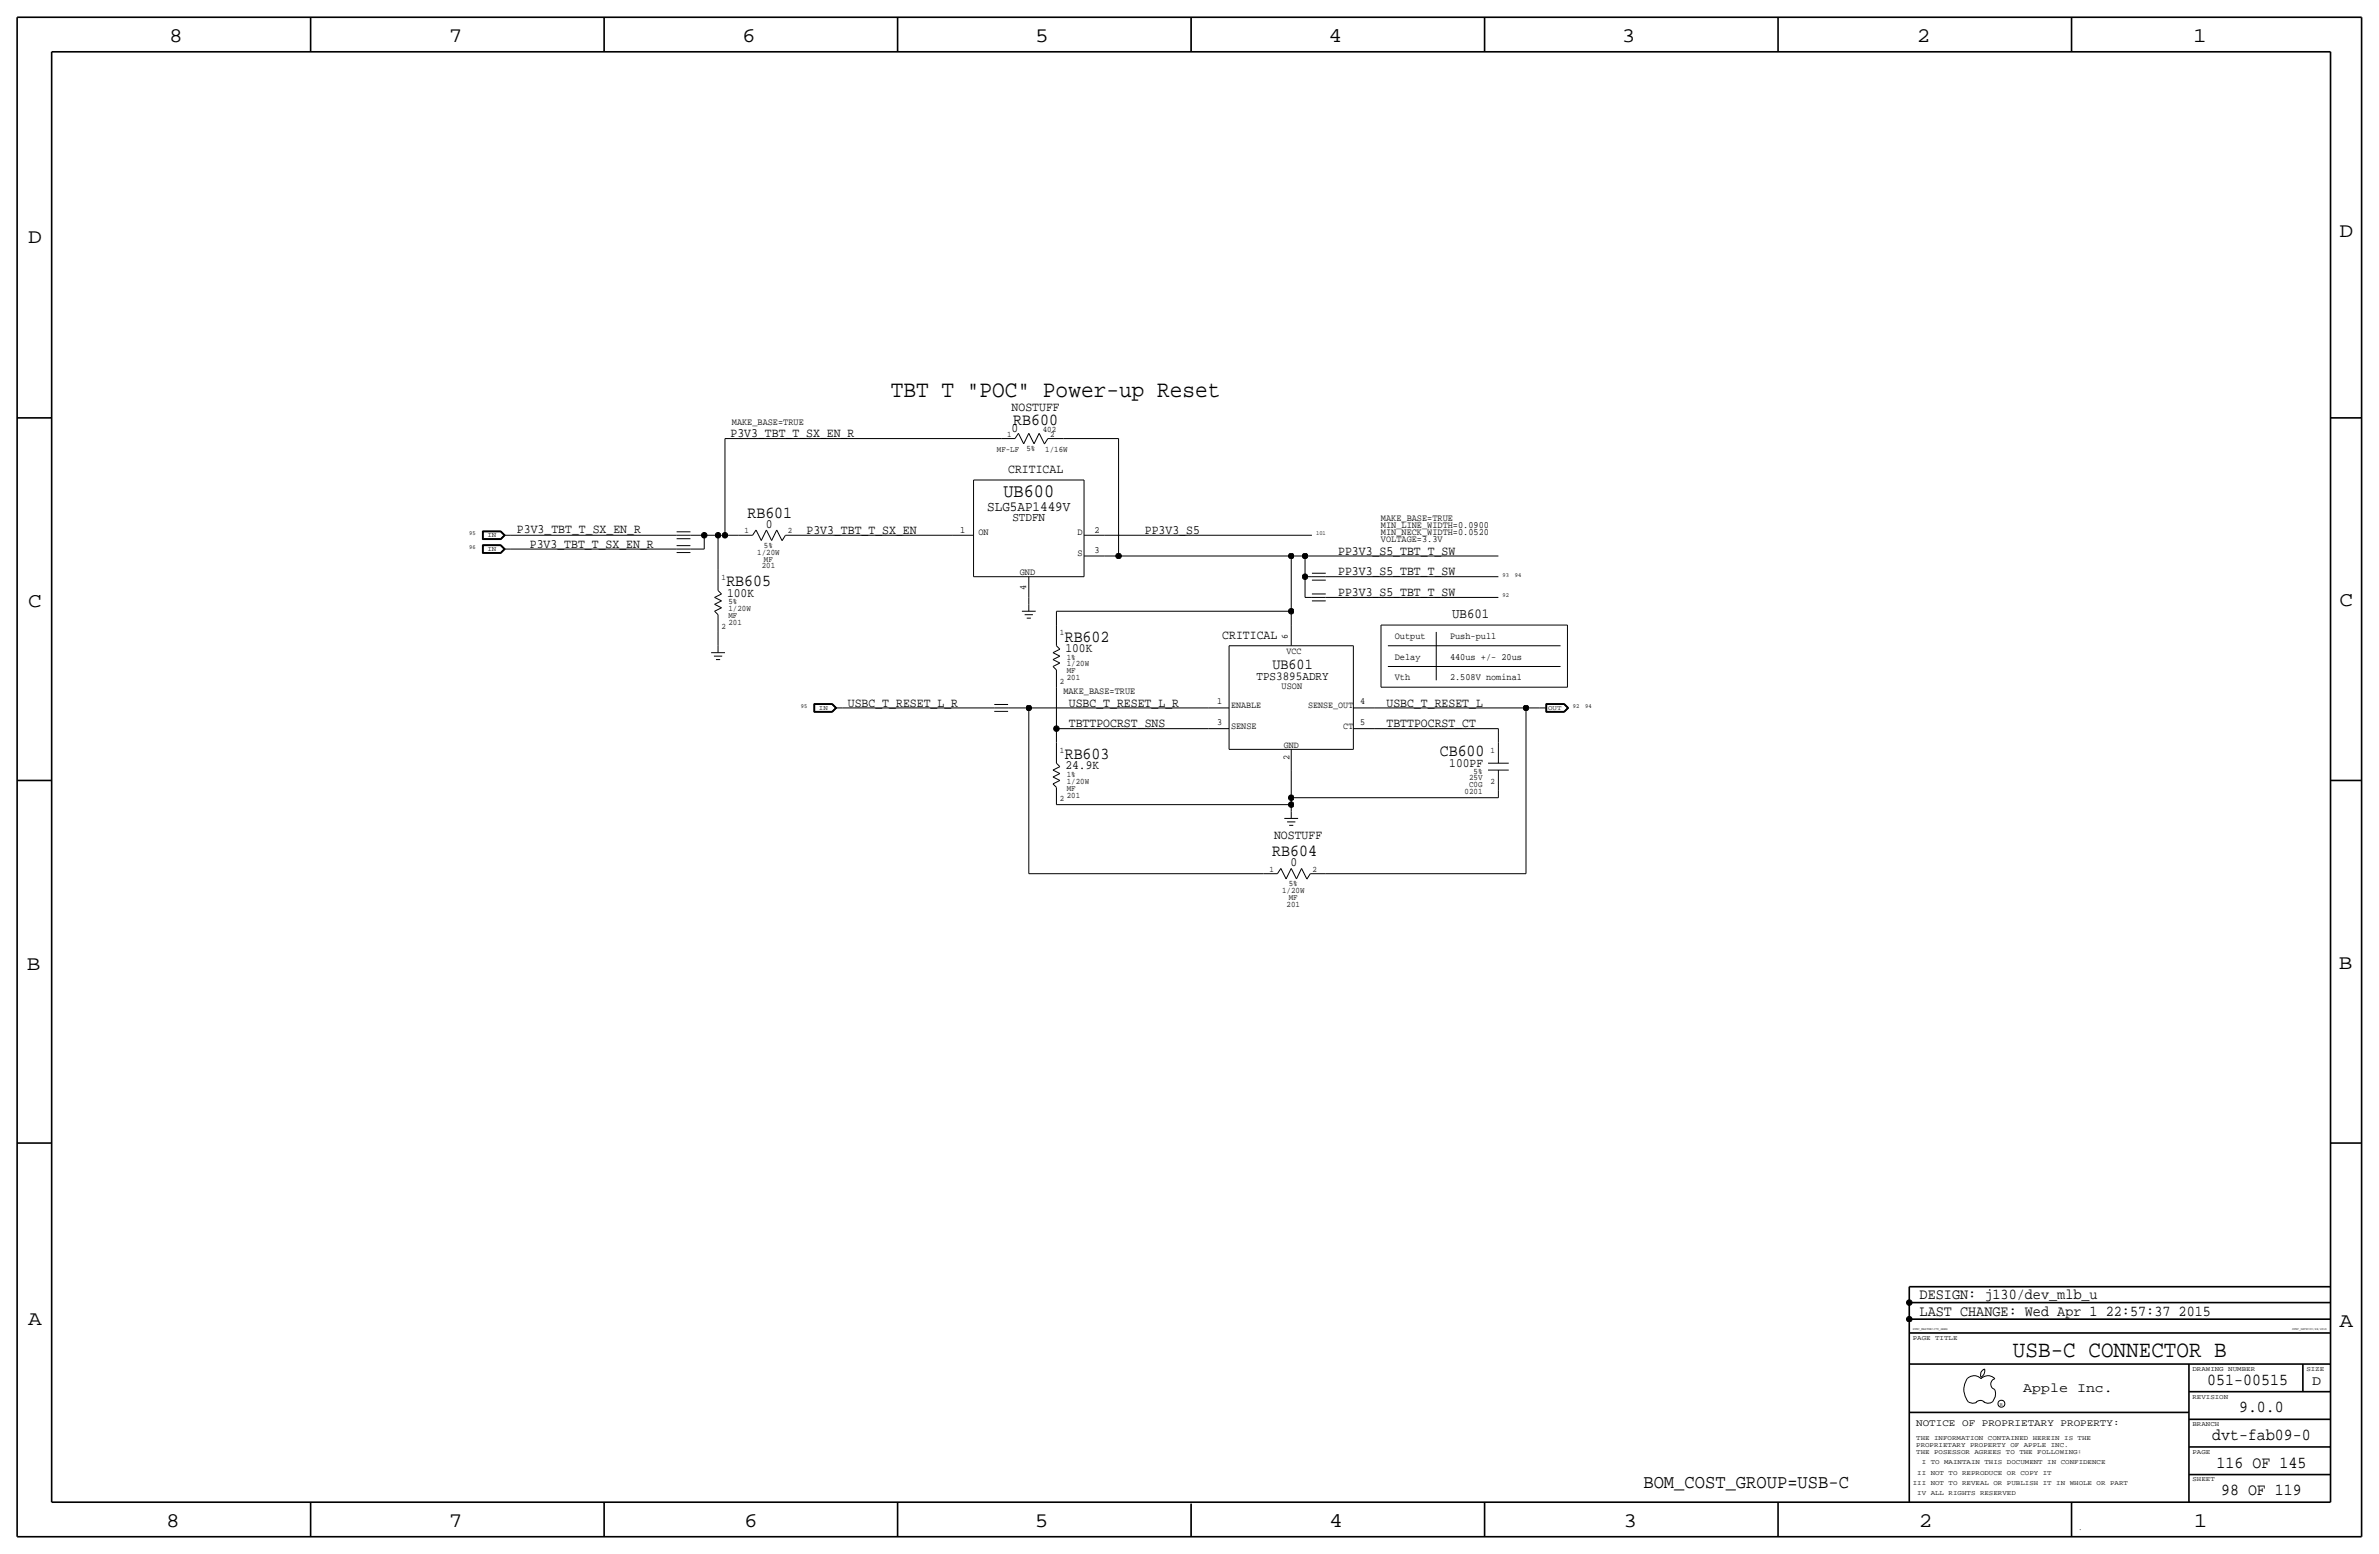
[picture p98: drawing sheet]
<svg xmlns="http://www.w3.org/2000/svg" width="875mm" height="572mm" viewBox="0 0 875 572" stroke-linecap="round" stroke-linejoin="round" font-family="sans-serif">
<defs><g id="words">
<text font-size="8.7" x="327.6" y="146.1">TBT T &quot;POC&quot; Power-up Reset</text>
<text font-size="8.6" x="740.4" y="499.1">USB-C CONNECTOR B</text>
<g font-size="7.6">
<text x="62.2" y="15.5">8</text>
<text x="165" y="15.5">7</text>
<text x="273" y="15.5">6</text>
<text x="380.7" y="15.5">5</text>
<text x="488.6" y="15.5">4</text>
<text x="596.6" y="15.5">3</text>
<text x="705.1" y="15.5">2</text>
<text x="806.7" y="15.5">1</text>
<text x="10.4" y="89.4">D</text>
<text x="860.5" y="87.1">D</text>
<text x="10.4" y="223.3">C</text>
<text x="860.5" y="222.8">C</text>
<text x="9.8" y="356.6">B</text>
<text x="860.2" y="356.4">B</text>
<text x="10.4" y="487.4">A</text>
<text x="860.5" y="488.2">A</text>
<text x="61.2" y="561.6">8</text>
<text x="165" y="561.6">7</text>
<text x="273.8" y="561.6">6</text>
<text x="380.7" y="561.6">5</text>
<text x="488.9" y="561.6">4</text>
<text x="597.1" y="561.6">3</text>
<text x="705.8" y="561.6">2</text>
<text x="806.9" y="561.6">1</text>
</g>
<text font-size="7.1" x="604.5" y="547.4">BOM_COST_GROUP=USB-C</text>
<text font-size="7" x="369.1" y="182.9">UB600</text>
<g font-size="6.2">
<text x="372.7" y="156.2">RB600</text>
<text x="274.9" y="190.5">RB601</text>
<text x="267.2" y="215.6">RB605</text>
<text x="391.6" y="236">RB602</text>
<text x="391.6" y="279.1">RB603</text>
<text x="529.6" y="278.1">CB600</text>
<text x="468" y="315">RB604</text>
<text x="811.9" y="509.3">051-00515</text>
<text x="823.6" y="519.4">9.0.0</text>
<text x="813.7" y="529.6">dvt-fab09-0</text>
<text x="815.3" y="539.8">116 OF 145</text>
<text x="817" y="549.9">98 OF 119</text>
</g>
<g font-size="5.6">
<text x="468" y="246.1">UB601</text>
<text x="706.1" y="477.8">DESIGN: j130/dev_mlb_u</text>
<text x="706.1" y="483.9">LAST CHANGE: Wed Apr 1 22:57:37 2015</text>
</g>
<text font-size="5.2" x="363.1" y="188">SLG5AP1449V</text>
<text font-size="5.1" x="534.1" y="227.3">UB601</text>
<g font-size="5">
<text x="850.5" y="509.3">D</text>
<text x="744.2" y="511.8">Apple Inc.</text>
</g>
<g font-size="4.7">
<text x="372.1" y="151.1">NOSTUFF</text>
<text x="268.7" y="160.8">P3V3_TBT_T_SX_EN_R</text>
<text x="372.1" y="158.8">0</text>
<text x="370.8" y="174">CRITICAL</text>
<text x="190.1" y="196">P3V3_TBT_T_SX_EN_R</text>
<text x="281.7" y="194.1">0</text>
<text x="296.6" y="196.3">P3V3_TBT_T_SX_EN</text>
<text x="421.1" y="196.3">PP3V3_S5</text>
<text x="194.9" y="201.4">P3V3_TBT_T_SX_EN_R</text>
<text x="492.2" y="204">PP3V3_S5_TBT_T_SW</text>
<text x="492.2" y="211.6">PP3V3_S5_TBT_T_SW</text>
<text x="267.4" y="219.5">100K</text>
<text x="492.2" y="219.2">PP3V3_S5_TBT_T_SW</text>
<text x="391.9" y="239.8">100K</text>
<text x="449.6" y="235">CRITICAL</text>
<text x="311.9" y="259.8">USBC_T_RESET_L_R</text>
<text x="393.1" y="259.8">USBC_T_RESET_L_R</text>
<text x="510" y="259.8">USBC_T_RESET_L</text>
<text x="393.1" y="267.5">TBTTPOCRST_SNS</text>
<text x="510" y="267.5">TBTTPOCRST_CT</text>
<text x="533.1" y="281.9">100PF</text>
<text x="391.9" y="283">24.9K</text>
<text x="468.6" y="308.6">NOSTUFF</text>
<text x="474.7" y="318.5">0</text>
</g>
<g font-size="4.5">
<text x="372.4" y="191.8">STDFN</text>
<text x="462.2" y="249.9">TPS3895ADRY</text>
</g>
<text font-size="3.7" x="704.8" y="524.5">NOTICE OF PROPRIETARY PROPERTY:</text>
<g font-size="3.5">
<text x="269.2" y="156.2">MAKE_BASE=TRUE</text>
<text x="507.9" y="191.8">MAKE_BASE=TRUE</text>
<text x="353.2" y="195.8">1</text>
<text x="359.9" y="196.9">ON</text>
<text x="396.3" y="196.9">D</text>
<text x="402.5" y="195.8">2</text>
<text x="507.9" y="196.9">MIN_NECK_WIDTH=0.0520</text>
<text x="507.9" y="194.3">MIN_LINE_WIDTH=0.0900</text>
<text x="402.5" y="203.5">3</text>
<text x="507.9" y="199.4">VOLTAGE=3.3V</text>
<text x="396.3" y="204.5">S</text>
<text x="375.1" y="211.6">GND</text>
<text x="377.4" y="217" transform="rotate(-90 377.4 217)">4</text>
<text x="473.7" y="235" transform="rotate(-90 473.7 235)">6</text>
<text x="513" y="235">Output</text>
<text x="533.3" y="235">Push-pull</text>
<text x="473.2" y="240.5">VCC</text>
<text x="513" y="242.6">Delay</text>
<text x="533.3" y="242.6">440us +/- 20us</text>
<text x="513" y="250.2">Vth</text>
<text x="533.3" y="250.2">2.508V nominal</text>
<text x="391.1" y="255.3">MAKE_BASE=TRUE</text>
<text x="471.4" y="253.5">USON</text>
<text x="447.7" y="259.1">1</text>
<text x="452.8" y="260.4">ENABLE</text>
<text x="481.1" y="260.4">SENSE_OUT</text>
<text x="500.3" y="259.1">4</text>
<text x="447.7" y="266.7">3</text>
<text x="452.8" y="268">SENSE</text>
<text x="494.1" y="268">CT</text>
<text x="500.3" y="266.7">5</text>
<text x="472.2" y="275.1">GND</text>
<text x="474.3" y="279.6" transform="rotate(-90 474.3 279.6)">2</text>
</g>
<g font-size="3.1">
<text x="370.4" y="160.5">1</text>
<text x="383.6" y="158.8">402</text>
<text x="386.3" y="160.5">2</text>
<text x="366.7" y="166.4">MF-LF</text>
<text x="377.5" y="165.9">5%</text>
<text x="384.4" y="166.4">1/16W</text>
<text x="273.9" y="196.1">1</text>
<text x="289.8" y="196.1">2</text>
<text x="278.5" y="204">1/20W</text>
<text x="281" y="201.4">5%</text>
<text x="280.2" y="209">201</text>
<text x="281" y="206.5">MF</text>
<text x="265.4" y="213.4">1</text>
<text x="267.9" y="224.8">1/20W</text>
<text x="267.9" y="222.3">5%</text>
<text x="267.9" y="227.3">MF</text>
<text x="265.4" y="231.1">2</text>
<text x="267.9" y="229.9">201</text>
<text x="389.8" y="233.7">1</text>
<text x="392.4" y="245.1">1/20W</text>
<text x="392.4" y="242.6">1%</text>
<text x="389.8" y="251.5">2</text>
<text x="392.4" y="250.2">201</text>
<text x="392.4" y="247.7">MF</text>
<text x="389.8" y="276.9">1</text>
<text x="548.2" y="276.9">1</text>
<text x="392.4" y="285.8">1%</text>
<text x="540.3" y="286.8">25V</text>
<text x="542" y="284.5">5%</text>
<text x="392.4" y="288.3">1/20W</text>
<text x="392.4" y="290.8">MF</text>
<text x="392.4" y="293.4">201</text>
<text x="538.7" y="291.8">0201</text>
<text x="540.3" y="289.3">C0G</text>
<text x="548.2" y="288.3">2</text>
<text x="389.8" y="294.6">2</text>
<text x="466.9" y="320.5">1</text>
<text x="482.8" y="320.5">2</text>
<text x="471.6" y="328.4">1/20W</text>
<text x="474" y="325.9">5%</text>
<text x="473.2" y="333.5">201</text>
<text x="474" y="331">MF</text>
</g>
<text font-size="2.6" x="764.5" y="562.6">.</text>
<g font-size="2.5">
<text x="179.3" y="197.6">IN</text>
<text x="179.3" y="202.7">IN</text>
<text x="301.2" y="261.1">IN</text>
<text x="569.4" y="261.1">OUT</text>
<text x="703.5" y="492.8">PAGE TITLE</text>
<text x="806.4" y="504.2">DRAWING NUMBER</text>
<text x="848.3" y="504.2">SIZE</text>
<text x="806.4" y="514.4">REVISION</text>
<text x="806.4" y="524.5">BRANCH</text>
<text x="704.8" y="532.1">PROPRIETARY PROPERTY OF APPLE INC.</text>
<text x="704.8" y="529.6">THE INFORMATION CONTAINED HEREIN IS THE</text>
<text x="704.8" y="534.7">THE POSESSOR AGREES TO THE FOLLOWING:</text>
<text x="706.8" y="538.5">I TO MAINTAIN THIS DOCUMENT IN CONFIDENCE</text>
<text x="806.4" y="534.7">PAGE</text>
<text x="705.2" y="542.3">II NOT TO REPRODUCE OR COPY IT</text>
<text x="806.4" y="544.8">SHEET</text>
<text x="703.5" y="546.1">III NOT TO REVEAL OR PUBLISH IT IN WHOLE OR PART</text>
<text x="705.2" y="549.9">IV ALL RIGHTS RESERVED</text>
</g>
<g font-size="2.3">
<text x="172.6" y="196.9">95</text>
<text x="484.1" y="196.9">101</text>
<text x="172.6" y="201.9">96</text>
<text x="552.7" y="212.1">93</text>
<text x="557.2" y="212.1">94</text>
<text x="552.7" y="219.7">92</text>
<text x="294.5" y="260.4">95</text>
<text x="578.5" y="260.4">92</text>
<text x="583.1" y="260.4">94</text>
</g>
<text font-size="1.8" x="735.5" y="516.9">R</text>
<g font-size="1.2">
<text x="703.5" y="488.9">SYNC_MASTER=J79_GREG</text>
<text x="843.1" y="488.9">SYNC_DATE=03/24/2016</text>
</g>
</g></defs>
<g fill="none" stroke="#000" stroke-width=".37">
<path d="M374.6 159.4l1.9 3.8zM374.6 159.4l-1.3 1.9zM378.4 159.4l-1.9 3.8zM378.4 159.4l1.9 3.8zM382.2 159.4l-1.9 3.8zM382.2 159.4l1.9 3.8zM266.6 161.3h101.6zM266.6 161.3v35.6zM358.1 176.5h40.6zM358.1 176.5v35.6zM368.2 161.3h5.1zM385.4 161.3h5.7z"/>
<path d="M385.4 161.3l-1.3 2zM391.1 161.3h20.3zM398.7 176.5v35.6zM411.4 161.3v43.2zM177.4 195.3v3.1zM177.4 198.4h6.9zM177.4 195.3h6.9zM177.5 195.4h6.7zM177.5 195.4v2.9zM177.5 198.3h6.7zM177.6 195.5v2.7zM177.6 198.2h6.5z"/>
<path d="M177.6 195.5h6.5zM177.7 195.6v2.5zM177.7 198.1h6.4zM177.7 195.6h6.4zM184.1 195.6l1.3 1.3zM184.1 198.1l1.3-1.3zM184.1 198.2l1.4-1.4zM184.2 195.5l1.3 1.4zM184.2 198.3l1.5-1.4zM184.2 195.4l1.5 1.5zM184.3 195.3l1.5 1.6zM184.3 198.4l1.5-1.6z"/>
<path d="M185.4 196.9h2.5zM187.9 196.9h61zM248.9 198.1h5zM248.9 196.9h5zM248.9 195.6h5zM253.9 196.9h5.1zM259 196.9v5zM259 196.9h5.1zM264.1 196.9h2.5zM264.1 196.9v12.7zM266.6 196.9h5.1zM271.7 196.9h5.1z"/>
<path d="M278.1 194.9l1.9 3.9zM278.1 194.9l-1.3 2zM281.9 194.9l-1.9 3.9zM281.9 194.9l1.9 3.9zM285.7 194.9l-1.9 3.9zM285.7 194.9l1.9 3.9zM288.9 196.9h5.7zM288.9 196.9l-1.3 2zM294.6 196.9h55.9zM350.5 196.9h7.6zM398.7 196.9h7.6zM406.3 196.9h76.2z"/>
<path d="M177.4 200.4v3.1zM177.4 203.5h6.9zM177.4 200.4h6.9zM177.5 200.5h6.7zM177.5 200.5v2.9zM177.5 203.4h6.7zM177.6 200.6v2.7zM177.6 203.3h6.5zM177.6 200.6h6.5zM177.7 200.7v2.5zM177.7 203.2h6.4zM177.7 200.7h6.4z"/>
<path d="M184.1 200.7l1.3 1.2zM184.1 203.2l1.3-1.3zM184.1 203.3l1.4-1.4zM184.2 200.6l1.3 1.3zM184.2 203.4l1.5-1.5zM184.2 200.5l1.5 1.4zM184.3 200.4l1.5 1.5zM184.3 203.5l1.5-1.6zM185.4 201.9h2.5zM187.9 201.9h61zM248.9 203.2h5zM248.9 201.9h5z"/>
<path d="M248.9 200.7h5zM253.9 201.9h5.1zM262.8 219.7l2.6-1.3zM262.8 219.7l2.6 1.3zM264.1 217.2l1.3 1.2zM264.1 209.5v7.7zM358.1 212.1h40.6zM378.4 219.7v2.6zM378.4 212.1v7.6zM398.7 204.5h7.6zM406.3 204.5h5.1zM411.4 204.5h63.5z"/>
<path d="M474.9 204.5h5.1zM474.9 204.5v20.3zM480 212.1h2.5zM480 219.7h2.5zM480 204.5h71.1zM480 204.5v7.6zM480 212.1v7.6zM482.5 213.4h5.1zM482.5 212.1h5.1zM482.5 210.8h5.1zM482.5 219.7h5.1zM482.5 218.4h5.1z"/>
<path d="M487.6 212.1h63.5zM487.6 219.7h63.5zM262.8 224.8l2.6-1.3zM262.8 222.3l2.6-1.3zM262.8 224.8l1.3 1.3zM262.8 222.3l2.6 1.2zM264.1 232.4v5.1zM264.1 237.5v2.5zM264.1 226.1v6.3zM375.9 224.8h5zM376.9 226.1h3zM377.6 227.3h1.6z"/>
<path d="M378.4 222.3v2.5zM388.6 237.5l1.2 1.3zM388.6 224.8h86.3zM388.6 224.8v5.1zM388.6 229.9v7.6zM452.1 237.5v38.1zM452.1 237.5h45.7zM474.9 224.8v5.1zM474.9 229.9v7.6zM482.5 221h5.1zM497.8 237.5v38.1zM507.9 229.9v22.8z"/>
<path d="M507.9 229.9h68.6zM510.5 237.5h63.5zM528.3 232.4v17.8zM576.5 229.9v22.8zM261.6 240h5zM262.6 241.3h3zM263.3 242.6h1.6zM299.4 258.8v3.1zM299.4 258.8h6.8zM299.5 258.9v2.9zM299.5 258.9h6.6zM299.6 259h6.5z"/>
<path d="M299.6 259v2.7zM299.7 259.1h6.3zM299.7 259.1v2.5zM306 259.1l1.3 1.3zM306.1 259l1.3 1.4zM306.1 258.9l1.5 1.5zM306.2 258.8l1.5 1.6zM365.7 259.1h5.1zM387.3 245.1l1.3 1.3zM387.3 242.6l2.5 1.2zM387.3 240l2.5 1.3zM387.3 240l2.5-1.2z"/>
<path d="M387.3 245.1l2.5-1.3zM387.3 242.6l2.5-1.3zM388.6 252.7v15.3zM388.6 246.4v6.3zM507.9 252.7h68.6zM510.5 245.1h63.5zM568.6 258.8v3.1zM568.6 258.8h6.8zM568.7 258.9v2.9zM568.7 258.9h6.7zM568.8 259v2.7zM568.8 259h6.5z"/>
<path d="M568.9 259.1h6.4zM568.9 259.1v2.5zM575.3 259.1l1.2 1.3zM575.3 259l1.4 1.4zM575.4 258.9l1.4 1.5zM575.4 258.8l1.6 1.6zM299.4 261.9h6.8zM299.5 261.8h6.6zM299.6 261.7h6.5zM299.7 261.6h6.3zM306 261.6l1.3-1.3zM306.1 261.7l1.3-1.3z"/>
<path d="M306.1 261.8l1.5-1.4zM306.2 261.9l1.5-1.6zM307.3 260.4h2.5zM309.8 260.4h55.9zM365.7 261.6h5.1zM365.7 260.4h5.1zM370.8 260.4h7.6zM378.4 260.4h66zM378.4 260.4v60.9zM388.6 268h55.8zM388.6 268v5.1zM388.6 273v7.7z"/>
<path d="M444.4 260.4h7.7zM444.4 268h7.7zM452.1 275.6h45.7zM474.9 275.6v7.6zM497.8 268h7.6zM497.8 260.4h7.6zM505.4 268h45.7zM505.4 260.4h55.9zM551.1 268v5.1zM551.1 273.1v7.6zM561.3 260.4h5.1zM561.3 260.3v61z"/>
<path d="M566.4 260.4h2.5zM568.6 261.9h6.8zM568.7 261.8h6.7zM568.8 261.7h6.5zM568.9 261.6h6.4zM575.3 261.6l1.2-1.3zM575.3 261.7l1.4-1.3zM575.4 261.8l1.4-1.4zM577 260.3l-1.6 1.6zM387.3 288.3l1.3 1.3zM387.3 285.8l2.5 1.2zM387.3 283.2l2.5 1.3z"/>
<path d="M387.3 283.2l2.5-1.3zM387.3 288.3l2.5-1.3zM387.3 285.8l2.5-1.3zM388.6 280.7l1.2 1.2zM388.6 295.9h86.3zM388.6 289.6v6.3zM474.9 293.4h76.2zM474.9 283.2v10.2zM474.9 293.4v2.5zM474.9 295.9v2.6zM474.9 298.5v2.5zM547.3 280.7h7.6z"/>
<path d="M547.3 283.2h7.6zM551.1 290.8v2.6zM551.1 283.2v7.6zM471.1 319.4l-1.3 1.9zM471.1 319.4l1.9 3.8zM472.4 301h5.1zM473.4 302.3h3.1zM474.2 303.5h1.5zM474.9 319.4l-1.9 3.8zM474.9 319.4l2 3.8zM478.7 319.4l-1.8 3.8zM478.7 319.4l2 3.8z"/>
<path d="M378.4 321.3h86.4zM464.8 321.3h5zM481.9 321.3l-1.2 2zM481.9 321.3h5.7zM487.6 321.3h73.7zM724.1 515.6l.5 .2a2.67 2.67 0 0 0 2.5-.2M726.8 515.7a2.09 2.09 0 0 1 3.1 0M728.6 506.5a2.69 2.69 0 0 0 1.3-3 2.26 2.26 0 0 0-1.3 3M729.7 515.6l.4 .2a2.67 2.67 0 0 0 2.6-.2M733.7 511.1a4.5 4.5 0 0 1-1 4.6M733.8 511a2.08 2.08 0 0 1-1.6-2 2.08 2.08 0 0 1 1.6-2 3.4 3.4 0 0 0-5.1 0 3.6 3.6 0 0 0-3.9-.8 3.6 3.6 0 0 0-2.3 3.3 7.1 7.1 0 0 0 1.6 6.2"/>
<circle cx="736.1" cy="516.2" r="1.28"/>
</g>
<g fill="none" stroke="#000" stroke-width=".6" stroke-linecap="butt">
<path d="M6.3 6.4v558.7zM6.3 6.4h862.3zM19 19.1h838.2zM19 19.1v533.4zM114.2 6.4v12.7zM222.2 6.4v12.7zM330.1 6.4v12.7zM438.1 6.4v12.7zM546 6.4v12.7zM654 6.4v12.7zM761.9 6.4v12.7zM857.2 19.1v533.4z"/>
<path d="M868.6 6.4v558.7zM6.3 153.7h12.7zM857.2 153.7h11.4zM6.3 287h12.7zM857.2 287h11.4zM6.3 420.4h12.7zM857.2 420.4h11.4zM702.3 473.2h154.9zM702.3 473.2v5.8zM702.3 479h154.9zM702.3 479v6.1zM702.3 490.2h154.9z"/>
<path d="M702.3 485.1h154.9zM702.3 485.1v5.1zM702.3 490.2v62.3zM702.3 501.6h154.9zM702.3 519.4h102.8zM805.1 501.6v50.8zM805.1 511.8h52.1zM847 501.6v10.2zM805.1 522h52.1zM805.1 532.1h52.1zM19 552.5h838.2zM114.2 552.4v12.7z"/>
<path d="M222.2 552.5v12.7zM330.1 552.5v12.7zM438.1 553v12.1zM546 552.5v12.7zM654 552.5v12.7zM761.9 552.5v12.7zM805.1 542.3h52.1zM6.3 565.1h862.3z"/>
</g>
<g fill="#000" stroke="#000" stroke-width=".37">
<circle cx="259" cy="196.8" r="1.02"/>
<circle cx="264.1" cy="196.8" r="1.02"/>
<circle cx="266.6" cy="196.8" r="1.02"/>
<circle cx="411.4" cy="204.5" r="1.02"/>
<circle cx="474.9" cy="204.5" r="1.02"/>
<circle cx="480" cy="204.5" r="1.02"/>
<circle cx="480" cy="212.1" r="1.02"/>
<circle cx="474.9" cy="224.8" r="1.02"/>
<circle cx="378.4" cy="260.3" r="1.02"/>
<circle cx="388.6" cy="268" r="1.02"/>
<circle cx="561.3" cy="260.3" r="1.02"/>
<circle cx="474.9" cy="293.4" r="1.02"/>
<circle cx="474.9" cy="295.9" r="1.02"/>
<circle cx="702.3" cy="479" r="1.02"/>
<circle cx="702.3" cy="485.1" r="1.02"/>
</g>
<use href="#words"/>
</svg>
